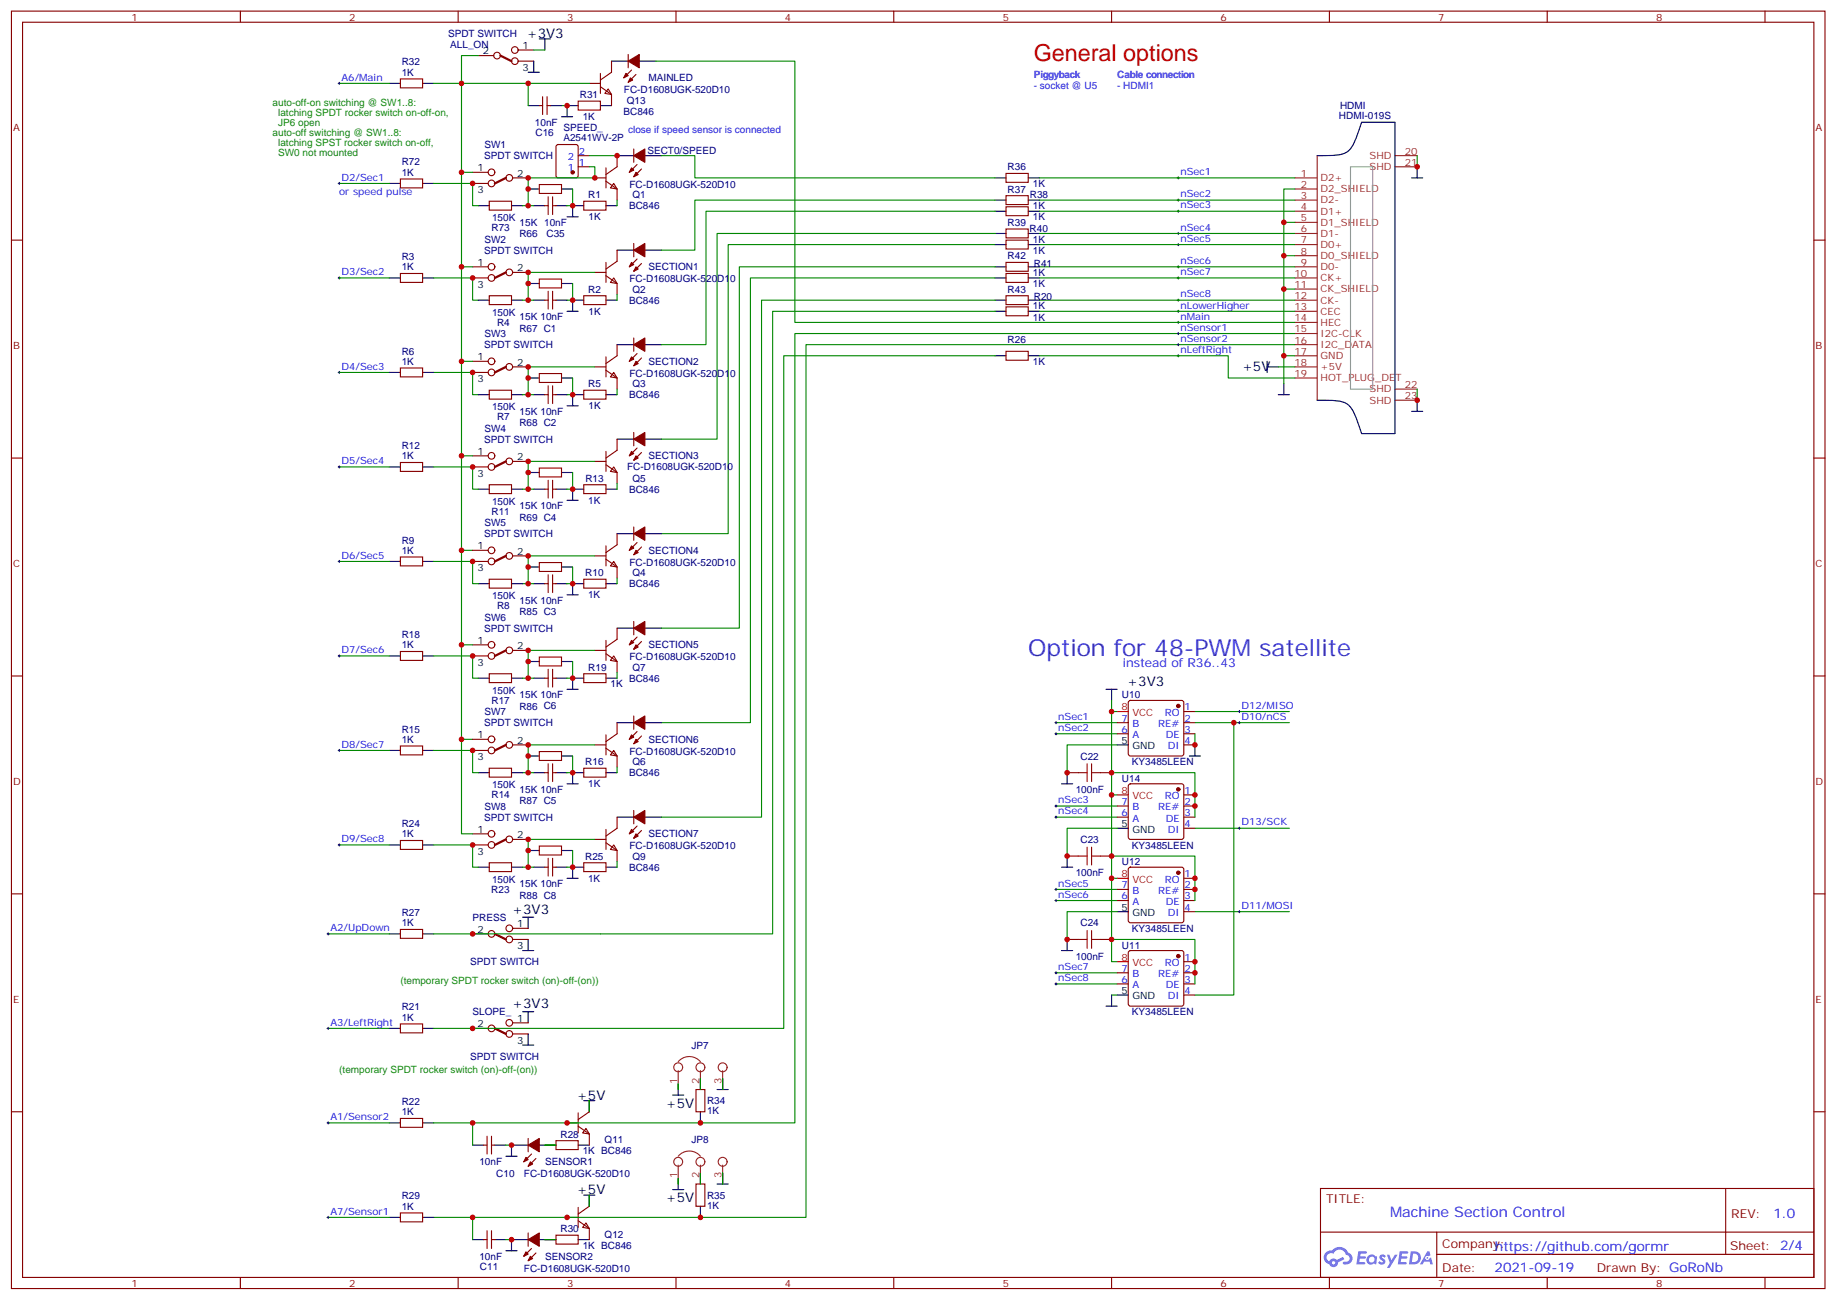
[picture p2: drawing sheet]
<svg xmlns="http://www.w3.org/2000/svg" width="583mm" height="413mm" viewBox="0 0 583 413" stroke-linecap="round" stroke-linejoin="round" font-family="sans-serif">
<defs><g id="words">
<text font-size="7.4" fill="#f00" x="328.2" y="19.4">General options</text>
<text font-size="7.4" fill="#00f" x="326.4" y="208.1">Option for 48-PWM satellite</text>
<text font-size="4.6" fill="#00f" x="441.3" y="386.1">Machine Section Control</text>
<g font-size="4.2">
<text x="167.2" y="12">+3V3</text>
<text x="394.3" y="117.9">+5V</text>
<text x="357.9" y="217.6">+3V3</text>
<text x="162.6" y="290">+3V3</text>
<text x="162.6" y="320">+3V3</text>
<text x="183.2" y="348.9">+5V</text>
<text x="211.4" y="351.5">+5V</text>
<text x="183.2" y="378.9">+5V</text>
<text x="211.4" y="381.5">+5V</text>
</g>
<g font-size="4.2" fill="#00f">
<text x="563" y="386.4">1.0</text>
<text x="474.6" y="396.9">https://github.com/gormr</text>
<text x="474.5" y="403.7">2021-09-19</text>
</g>
<text font-size="3.9" fill="#00f" x="356.4" y="211.7">instead of R36..43</text>
<g font-size="3.9" fill="#800">
<text x="421" y="381.7">TITLE:</text>
<text x="549.6" y="386.4">REV:</text>
<text x="457.9" y="395.9">Company:</text>
<text x="549.2" y="396.5">Sheet: 2/4</text>
<text x="457.9" y="403.6">Date:</text>
<text x="506.9" y="403.7">Drawn By: GoRoNb</text>
</g>
<g font-size="3.2" fill="#800">
<text x="41.7" y="6.5">1</text>
<text x="110.9" y="6.5">2</text>
<text x="180" y="6.5">3</text>
<text x="249.2" y="6.5">4</text>
<text x="318.3" y="6.5">5</text>
<text x="387.5" y="6.5">6</text>
<text x="456.6" y="6.5">7</text>
<text x="525.7" y="6.5">8</text>
<text x="4.2" y="41.6">A</text>
<text x="576.4" y="41.6">A</text>
<text x="4.2" y="110.8">B</text>
<text x="576.4" y="110.8">B</text>
<text x="4.2" y="179.9">C</text>
<text x="576.4" y="179.9">C</text>
<text x="4.2" y="249.1">D</text>
<text x="576.4" y="249.1">D</text>
<text x="4.2" y="318.2">E</text>
<text x="576.4" y="318.2">E</text>
<text x="41.7" y="408.3">1</text>
<text x="110.9" y="408.3">2</text>
<text x="180" y="408.3">3</text>
<text x="249.2" y="408.3">4</text>
<text x="318.3" y="408.3">5</text>
<text x="387.5" y="408.3">6</text>
<text x="456.6" y="408.3">7</text>
<text x="525.7" y="408.3">8</text>
</g>
<g font-size="3.2" fill="#000080">
<text x="142.2" y="11.7">SPDT SWITCH</text>
<text x="142.9" y="15.2">ALL_ON</text>
<text x="127.5" y="24">1K</text>
<text x="127.5" y="20.8">R32</text>
<text x="198.1" y="29.6">FC-D1608UGK-520D10</text>
<text x="205.9" y="25.8">MAINLED</text>
<text x="184.1" y="31.2">R31</text>
<text x="199" y="32.9">Q13</text>
<text x="425.4" y="34.6">HDMI</text>
<text x="169.8" y="39.9">10nF</text>
<text x="178.8" y="41.6">SPEED_</text>
<text x="185" y="38.2">1K</text>
<text x="197.9" y="36.5">BC846</text>
<text x="425.1" y="37.7">HDMI-019S</text>
<text x="153.8" y="47">SW1</text>
<text x="170" y="43">C16</text>
<text x="178.8" y="44.8">A2541WV-2P</text>
<text x="127.5" y="52.5">R72</text>
<text x="153.7" y="50.5">SPDT SWITCH</text>
<text x="205.5" y="48.8">SECT0/SPEED</text>
<text x="127.5" y="55.7">1K</text>
<text x="199.8" y="59.6">FC-D1608UGK-520D10</text>
<text x="319.9" y="54">R36</text>
<text x="327.9" y="59.4">1K</text>
<text x="186.7" y="62.8">R1</text>
<text x="200.8" y="62.9">Q1</text>
<text x="319.9" y="61.1">R37</text>
<text x="326.9" y="62.9">R38</text>
<text x="156.2" y="70.2">150K</text>
<text x="164.9" y="71.7">15K 10nF</text>
<text x="186.8" y="69.9">1K</text>
<text x="199.7" y="66.4">BC846</text>
<text x="319.9" y="71.7">R39</text>
<text x="327.9" y="66.4">1K</text>
<text x="327.9" y="70">1K</text>
<text x="153.8" y="77">SW2</text>
<text x="156" y="73.4">R73</text>
<text x="164.9" y="75.2">R66</text>
<text x="173.5" y="75.2">C35</text>
<text x="326.9" y="73.5">R40</text>
<text x="327.9" y="77">1K</text>
<text x="127.5" y="82.5">R3</text>
<text x="153.7" y="80.5">SPDT SWITCH</text>
<text x="319.9" y="82.3">R42</text>
<text x="327.9" y="80.5">1K</text>
<text x="127.5" y="85.7">1K</text>
<text x="199.8" y="89.6">FC-D1608UGK-520D10</text>
<text x="205.9" y="85.8">SECTION1</text>
<text x="327.9" y="87.6">1K</text>
<text x="328.2" y="84.7">R41</text>
<text x="186.7" y="92.8">R2</text>
<text x="200.8" y="92.9">Q2</text>
<text x="319.9" y="92.8">R43</text>
<text x="327.9" y="91.1">1K</text>
<text x="328.2" y="95.3">R20</text>
<text x="156.2" y="100.2">150K</text>
<text x="164.9" y="101.7">15K 10nF</text>
<text x="186.8" y="99.9">1K</text>
<text x="199.7" y="96.4">BC846</text>
<text x="327.9" y="98.2">1K</text>
<text x="327.9" y="101.7">1K</text>
<text x="153.8" y="107">SW3</text>
<text x="157.8" y="103.4">R4</text>
<text x="164.9" y="105.2">R67 C1</text>
<text x="127.5" y="112.5">R6</text>
<text x="153.7" y="110.5">SPDT SWITCH</text>
<text x="319.9" y="108.8">R26</text>
<text x="127.5" y="115.7">1K</text>
<text x="199.8" y="119.6">FC-D1608UGK-520D10</text>
<text x="205.9" y="115.8">SECTION2</text>
<text x="327.9" y="115.8">1K</text>
<text x="186.7" y="122.8">R5</text>
<text x="200.8" y="122.9">Q3</text>
<text x="156.2" y="130.2">150K</text>
<text x="164.9" y="131.7">15K 10nF</text>
<text x="186.8" y="129.9">1K</text>
<text x="199.7" y="126.4">BC846</text>
<text x="153.8" y="137">SW4</text>
<text x="157.8" y="133.4">R7</text>
<text x="164.9" y="135.2">R68 C2</text>
<text x="127.5" y="142.5">R12</text>
<text x="153.7" y="140.5">SPDT SWITCH</text>
<text x="127.5" y="145.7">1K</text>
<text x="199.1" y="149.3">FC-D1608UGK-520D10</text>
<text x="205.9" y="145.8">SECTION3</text>
<text x="185.8" y="152.9">R13</text>
<text x="200.8" y="152.9">Q5</text>
<text x="156.2" y="160.2">150K</text>
<text x="164.9" y="161.7">15K 10nF</text>
<text x="186.8" y="159.9">1K</text>
<text x="199.7" y="156.4">BC846</text>
<text x="153.8" y="167">SW5</text>
<text x="156" y="163.4">R11</text>
<text x="164.9" y="165.2">R69 C4</text>
<text x="127.5" y="172.5">R9</text>
<text x="153.7" y="170.5">SPDT SWITCH</text>
<text x="127.5" y="175.7">1K</text>
<text x="199.8" y="179.6">FC-D1608UGK-520D10</text>
<text x="205.9" y="175.8">SECTION4</text>
<text x="185.8" y="182.8">R10</text>
<text x="200.8" y="182.9">Q4</text>
<text x="156.2" y="190.1">150K</text>
<text x="164.9" y="191.6">15K 10nF</text>
<text x="186.7" y="189.9">1K</text>
<text x="199.7" y="186.4">BC846</text>
<text x="153.8" y="196.9">SW6</text>
<text x="157.8" y="193.4">R8</text>
<text x="164.9" y="195.2">R85 C3</text>
<text x="127.5" y="202.4">R18</text>
<text x="153.7" y="200.5">SPDT SWITCH</text>
<text x="127.5" y="205.7">1K</text>
<text x="199.8" y="209.6">FC-D1608UGK-520D10</text>
<text x="205.9" y="205.8">SECTION5</text>
<text x="186.7" y="212.8">R19</text>
<text x="200.8" y="212.8">Q7</text>
<text x="156.2" y="220.1">150K</text>
<text x="164.9" y="221.6">15K 10nF</text>
<text x="193.8" y="218.1">1K</text>
<text x="199.7" y="216.4">BC846</text>
<text x="356.2" y="221.6">U10</text>
<text x="153.8" y="226.9">SW7</text>
<text x="156" y="223.3">R17</text>
<text x="164.9" y="225.2">R86 C6</text>
<text x="127.5" y="232.4">R15</text>
<text x="153.7" y="230.5">SPDT SWITCH</text>
<text x="127.5" y="235.7">1K</text>
<text x="199.8" y="239.5">FC-D1608UGK-520D10</text>
<text x="205.9" y="235.7">SECTION6</text>
<text x="185.8" y="242.8">R16</text>
<text x="200.8" y="242.8">Q6</text>
<text x="343" y="241">C22</text>
<text x="359.3" y="242.8">KY3485LEEN</text>
<text x="156.2" y="250.1">150K</text>
<text x="164.9" y="251.6">15K 10nF</text>
<text x="186.8" y="249.8">1K</text>
<text x="199.7" y="246.4">BC846</text>
<text x="341.5" y="251.6">100nF</text>
<text x="356.2" y="248.1">U14</text>
<text x="153.8" y="256.9">SW8</text>
<text x="156" y="253.3">R14</text>
<text x="164.9" y="255.1">R87 C5</text>
<text x="127.5" y="262.4">R24</text>
<text x="153.7" y="260.4">SPDT SWITCH</text>
<text x="127.5" y="265.6">1K</text>
<text x="199.8" y="269.5">FC-D1608UGK-520D10</text>
<text x="205.9" y="265.7">SECTION7</text>
<text x="343" y="267.5">C23</text>
<text x="359.3" y="269.3">KY3485LEEN</text>
<text x="185.8" y="272.8">R25</text>
<text x="200.8" y="272.8">Q9</text>
<text x="356.2" y="274.5">U12</text>
<text x="156.2" y="280.1">150K</text>
<text x="164.9" y="281.6">15K 10nF</text>
<text x="186.7" y="279.8">1K</text>
<text x="199.7" y="276.3">BC846</text>
<text x="341.5" y="278">100nF</text>
<text x="156" y="283.4">R23</text>
<text x="164.9" y="285.1">R88 C8</text>
<text x="127.5" y="293.9">1K</text>
<text x="127.5" y="290.6">R27</text>
<text x="150" y="292.2">PRESS</text>
<text x="343" y="293.9">C24</text>
<text x="359.3" y="295.7">KY3485LEEN</text>
<text x="341.5" y="304.5">100nF</text>
<text x="356.2" y="301">U11</text>
<text x="149.3" y="306.3">SPDT SWITCH</text>
<text x="127.5" y="323.9">1K</text>
<text x="127.5" y="320.6">R21</text>
<text x="150" y="322.2">SLOPE_</text>
<text x="359.3" y="322.2">KY3485LEEN</text>
<text x="219.6" y="332.8">JP7</text>
<text x="149.3" y="336.3">SPDT SWITCH</text>
<text x="127.5" y="353.8">1K</text>
<text x="127.5" y="350.6">R22</text>
<text x="224.5" y="353.6">1K</text>
<text x="224.5" y="350.4">R34</text>
<text x="177.9" y="360.9">R28</text>
<text x="191.9" y="362.8">Q11</text>
<text x="219.6" y="362.7">JP8</text>
<text x="152.2" y="369.7">10nF</text>
<text x="173.1" y="369.8">SENSOR1</text>
<text x="185" y="366.3">1K BC846</text>
<text x="157.5" y="373.4">C10</text>
<text x="166.3" y="373.6">FC-D1608UGK-520D10</text>
<text x="127.5" y="383.8">1K</text>
<text x="127.5" y="380.6">R29</text>
<text x="224.5" y="383.6">1K</text>
<text x="224.5" y="380.4">R35</text>
<text x="177.9" y="390.9">R30</text>
<text x="191.9" y="392.8">Q12</text>
<text x="152.2" y="399.7">10nF</text>
<text x="173.1" y="399.8">SENSOR2</text>
<text x="185" y="396.3">1K BC846</text>
<text x="152.3" y="402.9">C11</text>
<text x="166.3" y="403.6">FC-D1608UGK-520D10</text>
</g>
<g font-size="3.2">
<text x="153.3" y="17.3">2</text>
<text x="165.9" y="15.5">1</text>
<text x="165.9" y="22.6">3</text>
<text x="151.5" y="54.3">1</text>
<text x="164.1" y="56.1">2</text>
<text x="151.5" y="61.4">3</text>
<text x="151.5" y="84.3">1</text>
<text x="164.1" y="86.1">2</text>
<text x="151.5" y="91.4">3</text>
<text x="151.5" y="114.3">1</text>
<text x="164.1" y="116.1">2</text>
<text x="151.5" y="121.4">3</text>
<text x="151.5" y="144.3">1</text>
<text x="164.1" y="146.1">2</text>
<text x="151.5" y="151.3">3</text>
<text x="151.5" y="174.3">1</text>
<text x="164.1" y="176">2</text>
<text x="151.5" y="181.3">3</text>
<text x="151.5" y="204.3">1</text>
<text x="164.1" y="206">2</text>
<text x="151.5" y="211.3">3</text>
<text x="151.5" y="234.2">1</text>
<text x="164.1" y="236">2</text>
<text x="356" y="236">5</text>
<text x="359.5" y="237.8">GND</text>
<text x="151.5" y="241.3">3</text>
<text x="356" y="262.5">5</text>
<text x="151.5" y="264.2">1</text>
<text x="164.1" y="266">2</text>
<text x="359.5" y="264.2">GND</text>
<text x="151.5" y="271.3">3</text>
<text x="356" y="288.9">5</text>
<text x="359.5" y="290.7">GND</text>
<text x="151.5" y="296">2</text>
<text x="164.1" y="294.2">1</text>
<text x="164.1" y="301.3">3</text>
<text x="356" y="315.4">5</text>
<text x="359.5" y="317.1">GND</text>
<text x="151.5" y="326">2</text>
<text x="164.1" y="324.2">1</text>
<text x="164.1" y="331.3">3</text>
</g>
<g font-size="3.2" fill="#00f">
<text x="108.4" y="25.6">A6/Main</text>
<text x="180.2" y="50.8">2</text>
<text x="183.7" y="52.6">1</text>
<text x="183.7" y="49">2</text>
<text x="108.4" y="57.3">D2/Sec1</text>
<text x="180.2" y="54.3">1</text>
<text x="374.8" y="55.6">nSec1</text>
<text x="107.7" y="61.7">or speed pulse</text>
<text x="374.8" y="62.6">nSec2</text>
<text x="374.8" y="66.1">nSec3</text>
<text x="374.8" y="73.2">nSec4</text>
<text x="374.8" y="76.7">nSec5</text>
<text x="374.8" y="83.8">nSec6</text>
<text x="108.4" y="87.3">D3/Sec2</text>
<text x="374.8" y="87.3">nSec7</text>
<text x="374.8" y="94.4">nSec8</text>
<text x="374.8" y="101.4">nMain</text>
<text x="374.8" y="97.9">nLowerHigher</text>
<text x="374.8" y="105">nSensor1</text>
<text x="374.8" y="112">nLeftRight</text>
<text x="374.8" y="108.5">nSensor2</text>
<text x="108.4" y="117.3">D4/Sec3</text>
<text x="108.4" y="147.3">D5/Sec4</text>
<text x="108.4" y="177.3">D6/Sec5</text>
<text x="108.4" y="207.3">D7/Sec6</text>
<text x="369.8" y="227.2">RO</text>
<text x="376" y="225.4">1</text>
<text x="394.2" y="224.9">D12/MISO</text>
<text x="336" y="228.4">nSec1</text>
<text x="336" y="232">nSec2</text>
<text x="356" y="232.5">6</text>
<text x="356" y="229">7</text>
<text x="359.5" y="230.7">B</text>
<text x="367.7" y="230.7">RE#</text>
<text x="376" y="229">2</text>
<text x="376" y="232.5">3</text>
<text x="394.2" y="228.4">D10/nCS</text>
<text x="108.4" y="237.2">D8/Sec7</text>
<text x="359.5" y="234.2">A</text>
<text x="370.1" y="234.2">DE</text>
<text x="370.7" y="237.8">DI</text>
<text x="376" y="236">4</text>
<text x="376" y="251.9">1</text>
<text x="336" y="254.9">nSec3</text>
<text x="356" y="255.4">7</text>
<text x="359.5" y="257.2">B</text>
<text x="367.7" y="257.2">RE#</text>
<text x="369.8" y="253.6">RO</text>
<text x="376" y="255.4">2</text>
<text x="336" y="258.4">nSec4</text>
<text x="356" y="258.9">6</text>
<text x="359.5" y="260.7">A</text>
<text x="370.1" y="260.7">DE</text>
<text x="376" y="258.9">3</text>
<text x="376" y="262.5">4</text>
<text x="394.2" y="261.9">D13/SCK</text>
<text x="108.4" y="267.2">D9/Sec8</text>
<text x="370.7" y="264.2">DI</text>
<text x="336" y="281.3">nSec5</text>
<text x="356" y="281.9">7</text>
<text x="369.8" y="280.1">RO</text>
<text x="376" y="278.3">1</text>
<text x="376" y="281.9">2</text>
<text x="336" y="284.9">nSec6</text>
<text x="356" y="285.4">6</text>
<text x="359.5" y="287.2">A</text>
<text x="359.5" y="283.6">B</text>
<text x="367.7" y="283.6">RE#</text>
<text x="370.1" y="287.2">DE</text>
<text x="376" y="285.4">3</text>
<text x="370.7" y="290.7">DI</text>
<text x="376" y="288.9">4</text>
<text x="394.2" y="288.4">D11/MOSI</text>
<text x="104.9" y="295.5">A2/UpDown</text>
<text x="376" y="304.8">1</text>
<text x="336" y="307.8">nSec7</text>
<text x="336" y="311.3">nSec8</text>
<text x="356" y="311.9">6</text>
<text x="356" y="308.3">7</text>
<text x="359.5" y="310.1">B</text>
<text x="367.7" y="310.1">RE#</text>
<text x="369.8" y="306.6">RO</text>
<text x="376" y="308.3">2</text>
<text x="376" y="311.9">3</text>
<text x="359.5" y="313.6">A</text>
<text x="370.1" y="313.6">DE</text>
<text x="370.7" y="317.1">DI</text>
<text x="376" y="315.4">4</text>
<text x="104.9" y="325.4">A3/LeftRight</text>
<text x="104.9" y="355.4">A1/Sensor2</text>
<text x="104.9" y="385.4">A7/Sensor1</text>
</g>
<g font-size="3.2" fill="#30f">
<text x="328.2" y="28.2">- socket @ U5</text>
<text x="328.2" y="24.7">Piggyback</text>
<text x="354.6" y="28.2">- HDMI1</text>
<text x="354.6" y="24.7">Cable connection</text>
<text x="199.4" y="42.3">close if speed sensor is connected</text>
</g>
<g font-size="3.2" fill="#360">
<text x="86.5" y="33.5">auto-off-on switching @ SW1..8:</text>
<text x="88.3" y="36.7">latching SPDT rocker switch on-off-on,</text>
<text x="88.3" y="39.9">JP6 open</text>
<text x="86.5" y="43">auto-off switching @ SW1..8:</text>
<text x="88.3" y="46.2">latching SPST rocker switch on-off,</text>
<text x="88.3" y="49.4">SW0 not mounted</text>
<text x="127.1" y="312.2">(temporary SPDT rocker switch (on)-off-(on))</text>
<text x="107.7" y="340.4">(temporary SPDT rocker switch (on)-off-(on))</text>
</g>
<g font-size="3.2" fill="#8d2323">
<text x="434.8" y="50.4">SHD</text>
<text x="434.8" y="54">SHD</text>
<text x="446" y="49">20</text>
<text x="446" y="52.6">21</text>
<text x="413" y="56.1">1</text>
<text x="413" y="59.6">2</text>
<text x="419.2" y="57.5">D2+</text>
<text x="413" y="63.1">3</text>
<text x="419.2" y="61">D2_SHIELD</text>
<text x="419.2" y="64.6">D2-</text>
<text x="413" y="66.7">4</text>
<text x="413" y="70.2">5</text>
<text x="419.2" y="68.1">D1+</text>
<text x="419.2" y="71.6">D1_SHIELD</text>
<text x="413" y="73.7">6</text>
<text x="413" y="77.3">7</text>
<text x="419.2" y="75.1">D1-</text>
<text x="413" y="80.8">8</text>
<text x="419.2" y="78.7">D0+</text>
<text x="419.2" y="82.2">D0_SHIELD</text>
<text x="410.9" y="87.8">10</text>
<text x="413" y="84.3">9</text>
<text x="419.2" y="85.7">D0-</text>
<text x="419.2" y="89.3">CK+</text>
<text x="410.9" y="91.4">11</text>
<text x="410.9" y="94.9">12</text>
<text x="419.2" y="92.8">CK_SHIELD</text>
<text x="410.9" y="98.4">13</text>
<text x="410.9" y="102">14</text>
<text x="419.2" y="96.3">CK-</text>
<text x="419.2" y="99.8">CEC</text>
<text x="410.9" y="105.5">15</text>
<text x="419.2" y="103.4">HEC</text>
<text x="419.2" y="106.9">I2C-CLK</text>
<text x="410.9" y="109">16</text>
<text x="410.9" y="112.5">17</text>
<text x="419.2" y="110.4">I2C_DATA</text>
<text x="419.2" y="113.9">GND</text>
<text x="410.9" y="116.1">18</text>
<text x="410.9" y="119.6">19</text>
<text x="419.2" y="117.5">+5V</text>
<text x="419.2" y="121">HOT_PLUG_DET</text>
<text x="434.8" y="124.5">SHD</text>
<text x="446" y="123.1">22</text>
<text x="434.8" y="128.1">SHD</text>
<text x="446" y="126.6">23</text>
<text x="214.9" y="343.9" transform="rotate(-90 214.9 343.9)">1</text>
<text x="222" y="343.9" transform="rotate(-90 222 343.9)">2</text>
<text x="229.1" y="343.9" transform="rotate(-90 229.1 343.9)">3</text>
<text x="214.9" y="373.8" transform="rotate(-90 214.9 373.8)">1</text>
<text x="222" y="373.8" transform="rotate(-90 222 373.8)">2</text>
<text x="229.1" y="373.8" transform="rotate(-90 229.1 373.8)">3</text>
</g>
<g font-size="3.2" fill="#f00">
<text x="356" y="225.4">8</text>
<text x="359.5" y="227.2">VCC</text>
<text x="356" y="251.9">8</text>
<text x="359.5" y="253.6">VCC</text>
<text x="356" y="278.3">8</text>
<text x="359.5" y="280.1">VCC</text>
<text x="356" y="304.8">8</text>
<text x="359.5" y="306.6">VCC</text>
</g>
</g></defs>
<g fill="none" stroke="#870000" stroke-width=".35">
<path d="M3.6 3.5h575.8v405.4h-575.8zM7.2 7.1h568.6v398.2h-568.6zM76.3 3.5v3.6M145.5 3.5v3.6M214.6 3.5v3.6M283.7 3.5v3.6M352.9 3.5v3.6M422 3.5v3.6M491.2 3.5v3.6M560.3 3.5v3.6M3.6 76.2h3.6M575.8 76.2h3.6"/>
<path d="M3.6 145.3h3.6M575.8 145.3h3.6M3.6 214.5h3.6M575.8 214.5h3.6M3.6 283.6h3.6M575.8 283.6h3.6M3.6 352.8h3.6M575.8 352.8h3.6M419.2 377.1h156.6v28.2h-156.6zM547.8 377.1v20.9M419.2 391h156.5M456.1 398h119.6"/>
<path d="M456.1 391v14.1M76.3 405.3v3.6M145.5 405.3v3.6M214.6 405.3v3.6M283.7 405.3v3.6M352.9 405.3v3.6M422 405.3v3.6M491.2 405.3v3.6M560.3 405.3v3.6"/>
</g>
<g fill="#5487ff">
<path d="M438.2 398.3a1.22 1.22 0 0 1 1.7 .3l-.4 .5a.47 .47 0 0 0-.3-.4 .47 .47 0 0 0-.5 .2l.1 .3a1.14 1.14 0 0 1 .8 1.7 1.14 1.14 0 0 1-1.9 0l-.2-.2 .5-.5 .7 .4a.29 .29 0 0 0 .3-.3 .29 .29 0 0 0-.2-.3 1.04 1.04 0 0 1-.6-1.7z"/>
<path d="M431.2 397h2.4l.3 .2-.2 .5-1.8 .1-.1 .8h1.5l.3 .4-.3 .4h-1.6l-.2 1.1h1.7l.2 .3-.2 .3-2.6 .1z"/>
<path d="M444.3 397.1l2.7 .1-.1 .5-1.8 .1-.2 .8h1.6l.3 .4-.4 .4h-1.6l-.1 1.1h1.7l.2 .3-.2 .3-2.6 .1z"/>
<path d="M453.1 397.1h.7l.3 1.2-.6 .3a.69 .69 0 0 0-1 .3 .69 .69 0 0 0 .4 1 .69 .69 0 0 0 .9-.7l.5-.2 .6 2.2h-.8l-.2-.9h-1.8l-.5 .9h-.8z"/>
<path d="M440.3 398.1h.8l.6 1.9 1.1-1.9h.9l-2.6 4.2h-.8l.9-1.5z"/>
<path d="M447.9 397.1l-.6 4.1h1.3a2.11 2.11 0 0 0 2.5-2.1 2.11 2.11 0 0 0-2.5-2zM448.6 397.8a1.43 1.43 0 0 1 1.6 1.6 1.43 1.43 0 0 1-2 1.1z"/>
<path d="M434.2 398.7a1.54 1.54 0 0 0-.1 2.1 1.54 1.54 0 0 0 2.2 .2l.6 .2 .3-2.3-.6-.3a1.49 1.49 0 0 0-2.4 .1zM434.5 399.7a.94 .94 0 0 1 1.8 0 .94 .94 0 0 1-1.8 0z"/>
<path d="M420.9 397.4a2.18 2.18 0 0 0 1.1 3.7 1.44 1.44 0 0 0 1.6 1 1.44 1.44 0 0 0 1.2-1.5l2-1-.5-.8-1.9 1a1.47 1.47 0 0 0-2.4 .4 1.39 1.39 0 0 1-.7-1.9 1.39 1.39 0 0 1 2-.5 2.12 2.12 0 0 1 2.2-1.3 2.12 2.12 0 0 1 1.9 1.7 1.14 1.14 0 0 1 1.1 1.4 1.14 1.14 0 0 1-1.7 .8 .43 .43 0 0 0-.5 .3 .43 .43 0 0 0 .4 .5 1.98 1.98 0 0 0 2.5-1.2 1.98 1.98 0 0 0-1.2-2.5 3.1 3.1 0 0 0-5.3-.7l-.9 .1zM422.8 400.7a.55 .55 0 0 1 1.1 0 .55 .55 0 0 1-1.1 0z"/>
<circle cx="453.1" cy="399.2" r=".26"/>
</g>
<g fill="none" stroke="#870000" stroke-width=".35">
<path d="M151.8 17.6h4.9M164.5 15.9h4.9M164.5 19.4h4.9M194.1 19.4v3.5l-3.5 2.5M199.4 17.3v4.2M127.1 25h7.1v2.9h-7.1zM171.2 33.5h1.1M172.3 30.7v5.6M173.7 30.7v5.6M173.7 33.5h1M183.6 32.1h7v2.8h-7zM187.1 26.5h3.5"/>
<path d="M190.6 27.5l3.5 2.5v3.5M190.6 23.3v6.3M193.1 28.2l1 1.8-2.1-.4zM200.5 22.2l-2.5 2.5M201.9 23.6l-2.5 2.5M127.1 56.8h7.1v2.8h-7.1zM150 54.7h5M150 58.2h5M162.7 56.4h5M171.2 58.6h7.1v2.8h-7.1zM176.7 46.1l.5-.2h5.6l.7 .4 .1 9.4-.5 .7h-5.9l-.6-.4-.1-9.4zM183.6 52.9h3.5"/>
<path d="M183.6 49.4h3.5M188.8 56.4h3.6M192.4 57.5l3.5 2.5v3.5M192.4 53.3v6.3M194.8 58.2l1.1 1.8-2.1-.4zM195.9 49.4v3.5l-3.5 2.5M201.2 47.3v4.2M202.2 52.2l-2.4 2.5M203.7 53.6l-2.5 2.5M319.4 55h7v2.9h-7zM155.3 63.9h7.1v2.8h-7.1zM173 65.3h1"/>
<path d="M174 62.4v5.7M175.4 62.4v5.7M175.4 65.3h1.1M185.3 63.9h7.1v2.8h-7.1zM195.9 79.4v3.5l-3.5 2.5M201.2 77.3v4.2M319.4 62.1h7v2.8h-7zM319.4 65.6h7v2.8h-7zM319.4 72.7h7v2.8h-7zM319.4 76.2h7v2.8h-7zM127.1 86.8h7.1v2.8h-7.1zM150 84.7h5"/>
<path d="M150 88.2h5M155.3 93.8h7.1v2.9h-7.1zM162.7 86.4h5M171.2 88.5h7.1v2.9h-7.1zM173 95.3h1M174 92.4v5.7M175.4 92.4v5.7M175.4 95.3h1.1M185.3 93.8h7.1v2.9h-7.1zM188.8 86.4h3.6M192.4 87.5l3.5 2.5v3.5M192.4 83.3v6.3"/>
<path d="M194.8 88.2l1.1 1.8-2.1-.4zM202.2 82.2l-2.4 2.5M203.7 83.6l-2.5 2.5M319.4 86.8h7v2.8h-7zM319.4 83.3h7v2.8h-7zM319.4 93.8h7v2.9h-7zM319.4 97.4h7v2.8h-7zM127.1 116.8h7.1v2.8h-7.1zM150 114.7h5M150 118.2h5M162.7 116.4h5M171.2 118.5h7.1v2.9h-7.1z"/>
<path d="M188.8 116.4h3.6M192.4 117.5l3.5 2.4v3.6M192.4 113.2v6.4M194.8 118.2l1.1 1.7-2.1-.3zM195.9 109.4v3.5l-3.5 2.5M201.2 107.2v4.3M202.2 112.2l-2.4 2.5M203.7 113.6l-2.5 2.5M319.4 111.5h7v2.8h-7zM155.3 123.8h7.1v2.8h-7.1zM173 125.2h1M174 122.4v5.7"/>
<path d="M175.4 122.4v5.7M175.4 125.2h1.1M185.3 123.8h7.1v2.8h-7.1zM195.9 139.3v3.6l-3.5 2.4M201.2 137.2v4.3M127.1 146.8h7.1v2.8h-7.1zM150 144.6h5M150 148.2h5M155.3 153.8h7.1v2.8h-7.1zM162.7 146.4h5M171.2 148.5h7.1v2.8h-7.1zM173 155.2h1"/>
<path d="M174 152.4v5.6M175.4 152.4v5.6M175.4 155.2h1.1M185.3 153.8h7.1v2.8h-7.1zM188.8 146.4h3.6M192.4 147.5l3.5 2.4v3.6M192.4 143.2v6.4M194.8 148.2l1.1 1.7-2.1-.3zM202.2 142.2l-2.4 2.4M203.7 143.6l-2.5 2.5M127.1 176.7h7.1v2.9h-7.1zM150 174.6h5"/>
<path d="M150 178.2h5M162.7 176.4h5M171.2 178.5h7.1v2.8h-7.1zM188.8 176.4h3.6M192.4 177.4l3.5 2.5v3.5M192.4 173.2v6.4M194.8 178.2l1.1 1.7-2.1-.3zM195.9 169.3v3.6l-3.5 2.4M201.2 167.2v4.3M202.2 172.2l-2.4 2.4M203.7 173.6l-2.5 2.4M155.3 183.8h7.1v2.8h-7.1z"/>
<path d="M173 185.2h1M174 182.4v5.6M175.4 182.4v5.6M175.4 185.2h1.1M185.3 183.8h7.1v2.8h-7.1zM195.9 199.3v3.5l-3.5 2.5M201.2 197.2v4.2M127.1 206.7h7.1v2.9h-7.1zM150 204.6h5M150 208.1h5M155.3 213.8h7.1v2.8h-7.1zM162.7 206.4h5"/>
<path d="M171.2 208.5h7.1v2.8h-7.1zM173 215.2h1M174 212.4v5.6M175.4 212.4v5.6M175.4 215.2h1.1M185.3 213.8h7.1v2.8h-7.1zM188.8 206.4h3.6M192.4 207.4l3.5 2.5v3.5M192.4 203.2v6.4M194.8 208.1l1.1 1.8-2.1-.3zM202.2 202.1l-2.4 2.5M203.7 203.6l-2.5 2.4"/>
<path d="M127.1 236.7h7.1v2.8h-7.1zM150 234.6h5M150 238.1h5M162.7 236.4h5M171.2 238.5h7.1v2.8h-7.1zM188.8 236.4h3.6M192.4 237.4l3.5 2.5v3.5M192.4 233.2v6.3M194.8 238.1l1.1 1.8-2.1-.4zM195.9 229.3v3.5l-3.5 2.5M201.2 227.2v4.2M202.2 232.1l-2.4 2.5"/>
<path d="M203.7 233.5l-2.5 2.5M354.6 229.3h3.6M354.6 232.8h3.6M358.4 222.5l.5-.2h16.2l.5 .2 .2 .5v16.2l-.2 .5-.5 .2h-16.2l-.5-.2-.2-.5v-16.2zM375.8 236.4h3.5M375.8 225.8h3.5M375.8 229.3h3.5M375.8 232.8h3.5M155.3 243.8h7.1v2.8h-7.1zM173 245.2h1M174 242.4v5.6M175.4 242.4v5.6"/>
<path d="M175.4 245.2h1.1M185.3 243.8h7.1v2.8h-7.1zM195.9 259.3v3.5l-3.5 2.5M201.2 257.2v4.2M338.8 245.2h3.5M349.4 245.2h3.5M354.6 255.8h3.6M354.6 259.3h3.6M358.4 248.9l.5-.2h16.2l.5 .2 .2 .5v16.2l-.2 .5-.5 .2h-16.2l-.5-.2-.2-.5v-16.2zM375.8 252.2h3.5M375.8 255.8h3.5M375.8 259.3h3.5"/>
<path d="M127.1 266.7h7.1v2.8h-7.1zM150 264.6h5M150 268.1h5M155.3 273.8h7.1v2.8h-7.1zM162.7 266.3h5M171.2 268.5h7.1v2.8h-7.1zM173 275.2h1M174 272.3v5.7M175.4 272.3v5.7M175.4 275.2h1.1M185.3 273.8h7.1v2.8h-7.1zM188.8 266.3h3.6"/>
<path d="M192.4 267.4l3.5 2.5v3.5M192.4 263.2v6.3M194.8 268.1l1.1 1.8-2.1-.4zM202.2 262.1l-2.4 2.5M203.7 263.5l-2.5 2.5M338.8 271.6h3.5M349.4 271.6h3.5M358.4 275.4l.5-.2h16.2l.5 .2 .2 .5v16.2l-.2 .5-.5 .2h-16.2l-.5-.2-.2-.5v-16.2zM375.8 278.7h3.5M375.8 262.8h3.5M127.1 294.9h7.1v2.8h-7.1zM150 296.3h5"/>
<path d="M162.7 294.6h5M162.7 298.1h5M338.8 298.1h3.5M349.4 298.1h3.5M354.6 282.2h3.6M354.6 285.8h3.6M375.8 282.2h3.5M375.8 285.8h3.5M375.8 289.3h3.5M354.6 308.7h3.6M354.6 312.2h3.6M358.4 301.8l.5-.2h16.2l.5 .2 .2 .5v16.3l-.2 .5-.5 .2h-16.2l-.5-.3-.2-.4v-16.3z"/>
<path d="M375.8 305.2h3.5M375.8 308.7h3.5M375.8 312.2h3.5M375.8 315.7h3.5M127.1 324.9h7.1v2.8h-7.1zM150 326.3h5M162.7 324.6h5M162.7 328.1h5M127.1 354.9h7.1v2.8h-7.1zM180 356.3h3.6M183.6 357.4l3.5 2.4v3.6M183.6 353.1v6.4"/>
<path d="M186 358.1l1.1 1.7-2.1-.3zM187.1 349.3v3.5l-3.5 2.4M220.9 345.7h2.9v7.1h-2.9zM153.6 363.4h1M154.6 360.5v5.7M156 360.5v5.7M156 363.4h1.1M167.7 361.2v4.3M168.7 366.2l-2.4 2.5M170.1 367.6l-2.4 2.5M176.5 362h7.1v2.8h-7.1zM187.1 379.2v3.6l-3.5 2.4"/>
<path d="M220.9 375.7h2.9v7.1h-2.9zM127.1 384.9h7.1v2.8h-7.1zM153.6 393.3h1M154.6 390.5v5.7M156 390.5v5.7M156 393.3h1.1M167.7 391.2v4.3M168.7 396.2l-2.4 2.4M170.1 397.6l-2.4 2.5M176.5 391.9h7.1v2.9h-7.1zM180 386.3h3.6M183.6 387.4l3.5 2.4v3.5"/>
<path d="M183.6 383.1v6.4M186 388.1l1.1 1.7-2.1-.3z"/>
<circle cx="157.8" cy="17.6" r="1.06"/>
<circle cx="163.4" cy="15.9" r="1.06"/>
<circle cx="163.4" cy="19.4" r="1.06"/>
<circle cx="156" cy="54.7" r="1.06"/>
<circle cx="156" cy="58.2" r="1.06"/>
<circle cx="161.7" cy="56.4" r="1.06"/>
<circle cx="156" cy="84.7" r="1.06"/>
<circle cx="156" cy="88.2" r="1.06"/>
<circle cx="161.7" cy="86.4" r="1.06"/>
<circle cx="156" cy="118.2" r="1.06"/>
<circle cx="156" cy="114.7" r="1.06"/>
<circle cx="161.7" cy="116.4" r="1.06"/>
<circle cx="156" cy="144.6" r="1.06"/>
<circle cx="156" cy="148.2" r="1.06"/>
<circle cx="161.7" cy="146.4" r="1.06"/>
<circle cx="156" cy="178.2" r="1.06"/>
<circle cx="156" cy="174.6" r="1.06"/>
<circle cx="161.7" cy="176.4" r="1.06"/>
<circle cx="156" cy="204.6" r="1.06"/>
<circle cx="156" cy="208.1" r="1.06"/>
<circle cx="161.7" cy="206.4" r="1.06"/>
<circle cx="156" cy="234.6" r="1.06"/>
<circle cx="156" cy="238.1" r="1.06"/>
<circle cx="161.7" cy="236.4" r="1.06"/>
<circle cx="156" cy="264.6" r="1.06"/>
<circle cx="156" cy="268.1" r="1.06"/>
<circle cx="161.7" cy="266.3" r="1.06"/>
<circle cx="156" cy="296.3" r="1.06"/>
<circle cx="161.7" cy="294.6" r="1.06"/>
<circle cx="161.7" cy="298.1" r="1.06"/>
<circle cx="156" cy="326.3" r="1.06"/>
<circle cx="161.7" cy="328.1" r="1.06"/>
<circle cx="161.7" cy="324.6" r="1.06"/>
</g>
<g fill="none" stroke="#000" stroke-width=".35">
<path d="M169.4 19.4v3.5M171.2 12.3h3.5M173 12.3v3.6M194.1 19.4h5.3M203 19.4h5.2M123.6 26.5h3.5M134.2 26.5h3.5M167.7 33.5h3.5M167.7 22.9h3.5M174.7 33.5h3.6M178.3 37h3.5M183.6 33.5h-3.6v3.5"/>
<path d="M190.6 33.5h3.5M123.6 58.2h3.5M134.2 58.2h3.5M167.7 60h3.5M178.3 60h3.5M195.9 49.4h5.3M204.7 49.4h5.3M315.8 56.4h3.6M326.4 56.4h3.6M418.1 49.4h4a7.5 7.5 0 0 0 7.1-2.8l1.1-2.3 2-5.5h10.5v98.8h-10.5l-1.4-3.9a8.9 8.9 0 0 0-3.9-5.9 23.4 23.4 0 0 0-8.9-.8M448.1 56.4h3.6M449.9 52.9v3.5"/>
<path d="M151.8 65.3h3.5M162.4 65.3h3.5M169.4 65.3h3.6M176.5 65.3h3.5M180 68.8h3.6M185.3 65.3h-3.5v3.5M192.4 65.3h3.5M195.9 79.4h5.3M204.7 79.4h5.3M315.8 63.5h3.6M315.8 67h3.6M315.8 74.1h3.6"/>
<path d="M315.8 77.6h3.6M326.4 63.5h3.6M326.4 67h3.6M326.4 74.1h3.6M326.4 77.6h3.6M123.6 88.2h3.5M134.2 88.2h3.5M151.8 95.3h3.5M162.4 95.3h3.5M167.7 90h3.5M169.4 95.3h3.6M176.5 95.3h3.5"/>
<path d="M178.3 90h3.5M180 98.8h3.6M185.3 95.3h-3.5v3.5M192.4 95.3h3.5M315.8 95.3h3.6M315.8 98.8h3.6M315.8 88.2h3.6M315.8 84.7h3.6M326.4 95.3h3.6M326.4 98.8h3.6M326.4 88.2h3.6M326.4 84.7h3.6"/>
<path d="M123.6 118.2h3.5M134.2 118.2h3.5M167.7 119.9h3.5M178.3 119.9h3.5M195.9 109.4h5.3M204.7 109.4h5.3M315.8 112.9h3.6M326.4 112.9h3.6M402.3 116.4h3.5M402.3 114.7v3.5M151.8 125.2h3.5M162.4 125.2h3.5"/>
<path d="M169.4 125.2h3.6M176.5 125.2h3.5M180 128.8h3.6M185.3 125.2h-3.5v3.6M192.4 125.2h3.5M195.9 139.3h5.3M204.7 139.3h5.3M405.8 125.2h3.5M407.6 121.7v3.5M448.1 130.5h3.6M449.9 127v3.5M123.6 148.2h3.5"/>
<path d="M134.2 148.2h3.5M151.8 155.2h3.5M162.4 155.2h3.5M167.7 149.9h3.5M169.4 155.2h3.6M176.5 155.2h3.5M178.3 149.9h3.5M180 158.8h3.6M185.3 155.2h-3.5v3.6M192.4 155.2h3.5M123.6 178.2h3.5M134.2 178.2h3.5"/>
<path d="M167.7 179.9h3.5M178.3 179.9h3.5M195.9 169.3h5.3M204.7 169.3h5.3M151.8 185.2h3.5M162.4 185.2h3.5M169.4 185.2h3.6M176.5 185.2h3.5M180 188.7h3.6M185.3 185.2h-3.5v3.5M192.4 185.2h3.5M195.9 199.3h5.3"/>
<path d="M204.7 199.3h5.3M123.6 208.1h3.5M134.2 208.1h3.5M151.8 215.2h3.5M162.4 215.2h3.5M167.7 209.9h3.5M169.4 215.2h3.6M176.5 215.2h3.5M178.3 209.9h3.5M180 218.7h3.6M185.3 215.2h-3.5v3.5M192.4 215.2h3.5"/>
<path d="M351.1 218.7h3.5M352.9 218.7v3.6M123.6 238.1h3.5M134.2 238.1h3.5M167.7 239.9h3.5M178.3 239.9h3.5M195.9 229.3h5.3M204.7 229.3h5.3M354.6 236.4h3.6M377.6 239.9h3.5M379.3 236.4v3.5M151.8 245.2h3.5"/>
<path d="M162.4 245.2h3.5M169.4 245.2h3.6M176.5 245.2h3.5M180 248.7h3.6M185.3 245.2h-3.5v3.5M192.4 245.2h3.5M195.9 259.3h5.3M204.7 259.3h5.3M337 248.7h3.5M338.8 245.2v3.5M123.6 268.1h3.5M134.2 268.1h3.5"/>
<path d="M151.8 275.2h3.5M162.4 275.2h3.5M167.7 269.9h3.5M169.4 275.2h3.6M176.5 275.2h3.5M178.3 269.9h3.5M180 278.7h3.6M185.3 275.2h-3.5v3.5M192.4 275.2h3.5M337 275.2h3.5M338.8 271.6v3.6M354.6 262.8h3.6"/>
<path d="M123.6 296.3h3.5M134.2 296.3h3.5M165.9 291h3.5M167.7 291v3.6M167.7 298.1v3.5M338.8 298.1v3.5M354.6 289.3h3.6M165.9 301.6h3.5M337 301.6h3.5M351.1 319.3h3.5M352.9 315.7v3.6M354.6 315.7h3.6"/>
<path d="M123.6 326.3h3.5M134.2 326.3h3.5M165.9 321h3.5M165.9 331.6h3.5M167.7 321v3.6M167.7 328.1v3.5M123.6 356.3h3.5M134.2 356.3h3.5M185.3 349.3h3.5M187.1 349.3v3.5M213.5 347.5h3.6M215.3 344v3.5"/>
<path d="M222.4 342.2v3.5M222.4 352.8v3.5M227.6 345.7h3.6M229.4 342.2v3.5M150 363.4h3.6M157.1 363.4h3.5M160.6 366.9h3.5M167.7 363.4h-5.3v3.5M171.2 363.4h5.3M183.6 363.4h3.5M185.3 379.2h3.5M187.1 379.2v3.6"/>
<path d="M213.5 377.5h3.6M215.3 373.9v3.6M222.4 372.2v3.5M227.6 375.7h3.6M229.4 372.2v3.5M123.6 386.3h3.5M134.2 386.3h3.5M150 393.3h3.6M157.1 393.3h3.5M160.6 396.9h3.5M167.7 393.3h-5.3v3.6M171.2 393.3h5.3"/>
<path d="M183.6 393.3h3.5M222.4 382.8v3.5"/>
</g>
<path d="M158.9 17.6l3.5 1.8M160.6 56.4l-3.5 1.8M160.6 86.4l-3.5 1.8M160.6 116.4l-3.5 1.8M160.6 146.4l-3.5 1.8M160.6 176.4l-3.5 1.8M160.6 206.4l-3.5 1.7M160.6 236.4l-3.5 1.7M160.6 266.3l-3.5 1.8M157.1 296.3l3.5 1.8M157.1 326.3l3.5 1.8" fill="none" stroke="#870000" stroke-width=".71"/>
<g fill="none" stroke="#008700" stroke-width=".35">
<path d="M151.8 17.6h-5.3v37.1M169.4 15.9h3.6M208.2 19.4h44.1v82.9h158.8M107.7 26.5h15.9M137.7 26.5h49.4M167.7 26.5v7M178.3 33.5h1.7M107.7 58.2h15.9M137.7 58.2h12.3v7.1h1.8M146.5 54.7v30h3.5M146.5 54.7h3.5M181.8 60v5.3h-1.8"/>
<path d="M187.1 52.9h1.7v3.5h-21.1v8.9h1.7M187.1 49.4h8.8M210 49.4h10.6v7h95.2M330 56.4h81.1M411.1 60h-3.5v61.7M449.9 49.4v3.5M165.9 65.3h1.8M195.9 63.5v1.8M315.8 77.6h-84.6v91.7h-21.2M315.8 74.1h-88.2v65.2h-17.6M315.8 67h-91.7v42.4h-14.1M315.8 63.5h-95.2v15.9h-10.6"/>
<path d="M330 63.5h81.1M330 67h81.1M330 74.1h81.1M330 77.6h81.1M407.6 70.6h3.5M107.7 88.2h15.9M137.7 88.2h12.3v7.1h1.8M146.5 84.7v30h3.5M165.9 95.3h1.8M181.8 90v5.3h-1.8M188.8 86.4h-21.1v8.9h1.7M195.9 93.5v1.8"/>
<path d="M315.8 98.8h-70.5v197.5h-107.6M315.8 84.7h-81.1v114.6h-24.7M315.8 88.2h-77.6v141.1h-28.2M315.8 95.3h-74v164h-31.8M330 95.3h81.1M330 88.2h81.1M330 84.7h81.1M330 98.8h81.1M407.6 91.7h3.5M407.6 81.1h3.5M107.7 118.2h15.9M137.7 118.2h12.3v7h1.8"/>
<path d="M146.5 114.7v29.9h3.5M181.8 119.9v5.3h-1.8M188.8 116.4h-21.1v8.8h1.7M315.8 112.9h-67v213.4h-111.1M330 112.9h59.9v7h21.2M405.8 116.4h5.3M407.6 112.9h3.5M411.1 105.8h-158.8v250.5h-102.3M411.1 109.4h-155.2v276.9h-118.2M165.9 125.2h1.8M195.9 123.5v1.7M449.9 123.5v3.5"/>
<path d="M107.7 148.2h15.9M137.7 148.2h12.3v7h1.8M146.5 144.6v30h3.5M165.9 155.2h1.8M181.8 149.9v5.3h-1.8M188.8 146.4h-21.1v8.8h1.7M195.9 153.5v1.7M107.7 178.2h15.9M137.7 178.2h12.3v7h1.8M146.5 174.6v30h3.5M181.8 179.9v5.3h-1.8M188.8 176.4h-21.1v8.8h1.7"/>
<path d="M165.9 185.2h1.8M195.9 183.4v1.8M107.7 208.1h15.9M137.7 208.1h12.3v7.1h1.8M146.5 204.6v30h3.5M165.9 215.2h1.8M181.8 209.9v5.3h-1.8M188.8 206.4h-21.1v8.8h1.7M195.9 213.4v1.8M107.7 238.1h15.9M137.7 238.1h12.3v7.1h1.8M146.5 234.6v30h3.5"/>
<path d="M181.8 239.9v5.3h-1.8M188.8 236.4h-21.1v8.8h1.7M335.2 232.8h19.4M335.2 229.3h19.4M352.9 222.3v22.9M352.9 225.8h1.7M354.6 236.4h-15.8v8.8M379.3 232.8v3.6M379.3 229.3h12.4v86.4h-12.4M379.3 225.8h30M391.7 229.3h17.6M165.9 245.2h1.8"/>
<path d="M195.9 243.4v1.8M335.2 259.3h19.4M335.2 255.8h19.4M352.9 252.2v45.9M354.6 252.2h-1.7v-7h26.4v14.1M107.7 268.1h15.9M137.7 268.1h12.3v7.1h1.8M165.9 275.2h1.8M181.8 269.9v5.3h-1.8M188.8 266.3h-21.1v8.9h1.7M195.9 273.4v1.8M352.9 271.6h26.4v14.2"/>
<path d="M352.9 278.7h1.7M354.6 262.8h-15.8v8.8M379.3 262.8h30M104.2 296.3h19.4M335.2 285.8h19.4M335.2 282.2h19.4M354.6 289.3h-15.8v8.8M379.3 289.3h30M335.2 312.2h19.4M335.2 308.7h19.4M352.9 315.7h1.7M354.6 305.2h-1.7v-7.1h26.4v14.1"/>
<path d="M104.2 326.3h19.4M104.2 356.3h19.4M137.7 356.3h12.3v7.1M187.1 349.3v3.5M215.3 344v1.7M222.4 342.2v3.5M229.4 342.2v3.5M160.6 363.4h1.8M173 363.4h3.5M187.1 379.2v3.6M215.3 373.9v1.8M222.4 372.2v3.5"/>
<path d="M229.4 372.2v3.5M104.2 386.3h19.4M150 386.3v7M160.6 393.3h1.8M173 393.3h3.5"/>
</g>
<g fill="none" stroke="#000" stroke-width=".32">
<path d="M107.4 26.5h.7M107.7 26.1v.7M107.4 58.2h.7M107.7 57.9v.7M373.7 56.4h.7M374.1 56.1v.7M373.7 63.5h.7M373.7 67h.7M373.7 74.1h.7M373.7 77.6h.7M374.1 63.1v.8M374.1 66.7v.7"/>
<path d="M374.1 73.7v.7M374.1 77.3v.7M107.4 88.2h.7M107.7 87.8v.7M373.7 84.7h.7M373.7 88.2h.7M373.7 95.3h.7M373.7 98.8h.7M374.1 84.3v.7M374.1 87.8v.7M374.1 94.9v.7M374.1 98.4v.7"/>
<path d="M107.4 118.2h.7M107.7 117.8v.7M373.7 102.3h.7M373.7 112.9h.7M373.7 105.8h.7M373.7 109.4h.7M374.1 102v.7M374.1 105.5v.7M374.1 109v.7M374.1 112.5v.7M107.4 148.2h.7M107.7 147.8v.7"/>
<path d="M107.4 178.2h.7M107.7 177.8v.7M107.4 208.1h.7M107.7 207.8v.7M107.4 238.1h.7M107.7 237.8v.7M334.9 229.3h.7M334.9 232.8h.7M335.2 229v.7M335.2 232.5v.7M393.1 229.3h.7M393.1 225.8h.7"/>
<path d="M393.5 225.4v.7M393.5 229v.7M334.9 255.8h.7M334.9 259.3h.7M335.2 255.4v.7M335.2 258.9v.7M107.4 268.1h.7M107.7 267.8v.7M393.1 262.8h.7M393.5 262.5v.7M103.8 296.3h.7M104.2 296v.7"/>
<path d="M334.9 282.2h.7M334.9 285.8h.7M335.2 281.9v.7M335.2 285.4v.7M393.1 289.3h.7M393.5 288.9v.7M334.9 308.7h.7M334.9 312.2h.7M335.2 308.3v.7M335.2 311.9v.7M103.8 326.3h.7M104.2 326v.7"/>
<path d="M103.8 356.3h.7M104.2 356v.7M103.8 386.3h.7M104.2 385.9v.7"/>
</g>
<g fill="none" stroke="#8c2424" stroke-width=".35">
<path d="M411.1 56.4h7M411.1 60h7M418.1 49.4v77.6M442.8 49.4h7.1M442.8 52.9h7.1M411.1 63.5h7M411.1 67h7M411.1 70.6h7M411.1 74.1h7M411.1 77.6h7M411.1 81.1h7M411.1 84.7h7"/>
<path d="M411.1 88.2h7M411.1 91.7h7M411.1 95.3h7M411.1 98.8h7M411.1 102.3h7M411.1 105.8h7M411.1 109.4h7M411.1 112.9h7M411.1 116.4h7M411.1 119.9h7M442.8 123.5h7.1M442.8 127h7.1"/>
<path d="M215.3 336.9a4.6 4.6 0 0 1 7.1 0M215.3 339.7v6M222.4 339.7v6M229.4 339.7v6M215.3 366.9a4.6 4.6 0 0 1 7.1 0M215.3 369.7v6M222.4 369.7v6M229.4 369.7v6"/>
<circle cx="215.3" cy="338.7" r="1.41"/>
<circle cx="222.4" cy="338.7" r="1.41"/>
<circle cx="229.4" cy="338.7" r="1.41"/>
<circle cx="215.3" cy="368.7" r="1.41"/>
<circle cx="222.4" cy="368.7" r="1.41"/>
<circle cx="229.4" cy="368.7" r="1.41"/>
</g>
<path d="M428.7 52.9h7.1v70.6h-7.1z" fill="none" stroke="#999" stroke-width=".35"/>
<g fill="#870000" stroke="#870000" stroke-width=".35">
<path d="M167.7 363.4l3.5-2.2v4.3z"/>
<path d="M167 367.2l.7 .7-1.4 .8z"/>
<path d="M168.4 368.7l.7 .7-1.4 .7z"/>
<path d="M167.7 393.3l3.5-2.1v4.3z"/>
<path d="M167 397.2l.7 .7-1.4 .7z"/>
<path d="M168.4 398.6l.7 .7-1.4 .8z"/>
<path d="M201.2 109.4l3.5-2.2v4.3z"/>
<path d="M200.5 113.2l.7 .7-1.4 .8z"/>
<path d="M201.9 114.7l.7 .7-1.4 .7z"/>
<path d="M201.2 79.4l3.5-2.1v4.2z"/>
<path d="M200.5 83.3l.7 .7-1.4 .7z"/>
<path d="M201.9 84.7l.7 .7-1.4 .7z"/>
<path d="M201.2 49.4l3.5-2.1v4.2z"/>
<path d="M200.5 53.3l.7 .7-1.4 .7z"/>
<path d="M201.9 54.7l.7 .7-1.4 .7z"/>
<path d="M199.4 19.4l3.6-2.1v4.2z"/>
<path d="M198.7 23.3l.7 .7-1.4 .7z"/>
<path d="M200.1 24.7l.7 .7-1.4 .7z"/>
<path d="M201.2 169.3l3.5-2.1v4.3z"/>
<path d="M200.5 173.2l.7 .7-1.4 .7z"/>
<path d="M201.9 174.6l.7 .7-1.4 .7z"/>
<path d="M201.2 139.3l3.5-2.1v4.3z"/>
<path d="M200.5 143.2l.7 .7-1.4 .7z"/>
<path d="M201.9 144.6l.7 .7-1.4 .8z"/>
<path d="M201.2 229.3l3.5-2.1v4.2z"/>
<path d="M200.5 233.2l.7 .7-1.4 .7z"/>
<path d="M201.9 234.6l.7 .7-1.4 .7z"/>
<path d="M201.2 199.3l3.5-2.1v4.2z"/>
<path d="M200.5 203.2l.7 .7-1.4 .7z"/>
<path d="M201.9 204.6l.7 .7-1.4 .7z"/>
<path d="M201.2 259.3l3.5-2.1v4.2z"/>
<path d="M200.5 263.2l.7 .7-1.4 .7z"/>
<path d="M201.9 264.6l.7 .7-1.4 .7z"/>
<circle cx="374.1" cy="224" r=".53"/>
<circle cx="374.1" cy="303.4" r=".53"/>
<circle cx="374.1" cy="276.9" r=".53"/>
<circle cx="374.1" cy="250.5" r=".53"/>
<circle cx="181.8" cy="54.7" r=".53"/>
</g>
<path d="M354.6 225.8h3.6M354.6 252.2h3.6M354.6 278.7h3.6M354.6 305.2h3.6" fill="none" stroke="#f00" stroke-width=".35"/>
<path d="M342.3 245.2h2.8M345.1 242.4v5.6M346.5 245.2h2.9M346.5 242.4v5.6M342.3 271.6h2.8M345.1 268.8v5.7M346.5 268.8v5.7M346.5 271.6h2.9M342.3 298.1h2.8M345.1 295.3v5.6M346.5 295.3v5.6M346.5 298.1h2.9" fill="none" stroke="#a10000" stroke-width=".35"/>
<g fill="#c00">
<circle cx="150" cy="58.2" r=".88"/>
<circle cx="150" cy="88.2" r=".88"/>
<circle cx="150" cy="118.2" r=".88"/>
<circle cx="150" cy="178.2" r=".88"/>
<circle cx="150" cy="148.2" r=".88"/>
<circle cx="150" cy="238.1" r=".88"/>
<circle cx="150" cy="208.1" r=".88"/>
<circle cx="150" cy="268.1" r=".88"/>
<circle cx="180" cy="356.3" r=".88"/>
<circle cx="180" cy="386.3" r=".88"/>
<circle cx="146.5" cy="54.7" r=".88"/>
<circle cx="146.5" cy="26.5" r=".88"/>
<circle cx="146.5" cy="234.6" r=".88"/>
<circle cx="146.5" cy="204.6" r=".88"/>
<circle cx="146.5" cy="174.6" r=".88"/>
<circle cx="146.5" cy="144.6" r=".88"/>
<circle cx="146.5" cy="114.7" r=".88"/>
<circle cx="146.5" cy="84.7" r=".88"/>
<circle cx="162.4" cy="393.3" r=".88"/>
<circle cx="150" cy="386.3" r=".88"/>
<circle cx="222.4" cy="386.3" r=".88"/>
<circle cx="222.4" cy="356.3" r=".88"/>
<circle cx="167.7" cy="26.5" r=".88"/>
<circle cx="407.6" cy="70.6" r=".88"/>
<circle cx="407.6" cy="81.1" r=".88"/>
<circle cx="407.6" cy="91.7" r=".88"/>
<circle cx="407.6" cy="112.9" r=".88"/>
<circle cx="449.9" cy="127" r=".88"/>
<circle cx="449.9" cy="52.9" r=".88"/>
<circle cx="379.3" cy="252.2" r=".88"/>
<circle cx="379.3" cy="255.8" r=".88"/>
<circle cx="379.3" cy="305.2" r=".88"/>
<circle cx="379.3" cy="308.7" r=".88"/>
<circle cx="352.9" cy="225.8" r=".88"/>
<circle cx="352.9" cy="271.6" r=".88"/>
<circle cx="379.3" cy="278.7" r=".88"/>
<circle cx="379.3" cy="282.2" r=".88"/>
<circle cx="352.9" cy="245.2" r=".88"/>
<circle cx="352.9" cy="298.1" r=".88"/>
<circle cx="352.9" cy="278.7" r=".88"/>
<circle cx="352.9" cy="252.2" r=".88"/>
<circle cx="379.3" cy="236.4" r=".88"/>
<circle cx="391.7" cy="229.3" r=".88"/>
<circle cx="150" cy="296.3" r=".88"/>
<circle cx="162.4" cy="363.4" r=".88"/>
<circle cx="150" cy="356.3" r=".88"/>
<circle cx="180" cy="33.5" r=".88"/>
<circle cx="150" cy="326.3" r=".88"/>
<circle cx="338.8" cy="298.1" r=".88"/>
<circle cx="338.8" cy="271.6" r=".88"/>
<circle cx="338.8" cy="245.2" r=".88"/>
<circle cx="167.7" cy="56.4" r=".88"/>
<circle cx="167.7" cy="60" r=".88"/>
<circle cx="167.7" cy="65.3" r=".88"/>
<circle cx="181.8" cy="65.3" r=".88"/>
<circle cx="195.9" cy="49.4" r=".88"/>
<circle cx="188.8" cy="56.4" r=".88"/>
<circle cx="181.8" cy="95.2" r=".88"/>
<circle cx="167.7" cy="86.4" r=".88"/>
<circle cx="167.7" cy="90" r=".88"/>
<circle cx="167.7" cy="95.2" r=".88"/>
<circle cx="181.8" cy="275.2" r=".88"/>
<circle cx="181.8" cy="245.2" r=".88"/>
<circle cx="181.8" cy="215.2" r=".88"/>
<circle cx="181.8" cy="185.2" r=".88"/>
<circle cx="181.8" cy="125.2" r=".88"/>
<circle cx="167.7" cy="266.3" r=".88"/>
<circle cx="167.7" cy="275.2" r=".88"/>
<circle cx="167.7" cy="236.4" r=".88"/>
<circle cx="167.7" cy="245.2" r=".88"/>
<circle cx="167.7" cy="176.4" r=".88"/>
<circle cx="167.7" cy="206.4" r=".88"/>
<circle cx="167.7" cy="215.2" r=".88"/>
<circle cx="167.7" cy="185.2" r=".88"/>
<circle cx="167.7" cy="116.4" r=".88"/>
<circle cx="167.7" cy="125.2" r=".88"/>
<circle cx="167.7" cy="146.4" r=".88"/>
<circle cx="167.7" cy="155.2" r=".88"/>
<circle cx="181.8" cy="155.2" r=".88"/>
<circle cx="167.7" cy="119.9" r=".88"/>
<circle cx="167.7" cy="149.9" r=".88"/>
<circle cx="167.7" cy="179.9" r=".88"/>
<circle cx="167.7" cy="209.9" r=".88"/>
<circle cx="167.7" cy="239.9" r=".88"/>
<circle cx="167.7" cy="269.9" r=".88"/>
</g>
<use href="#words"/>
</svg>
